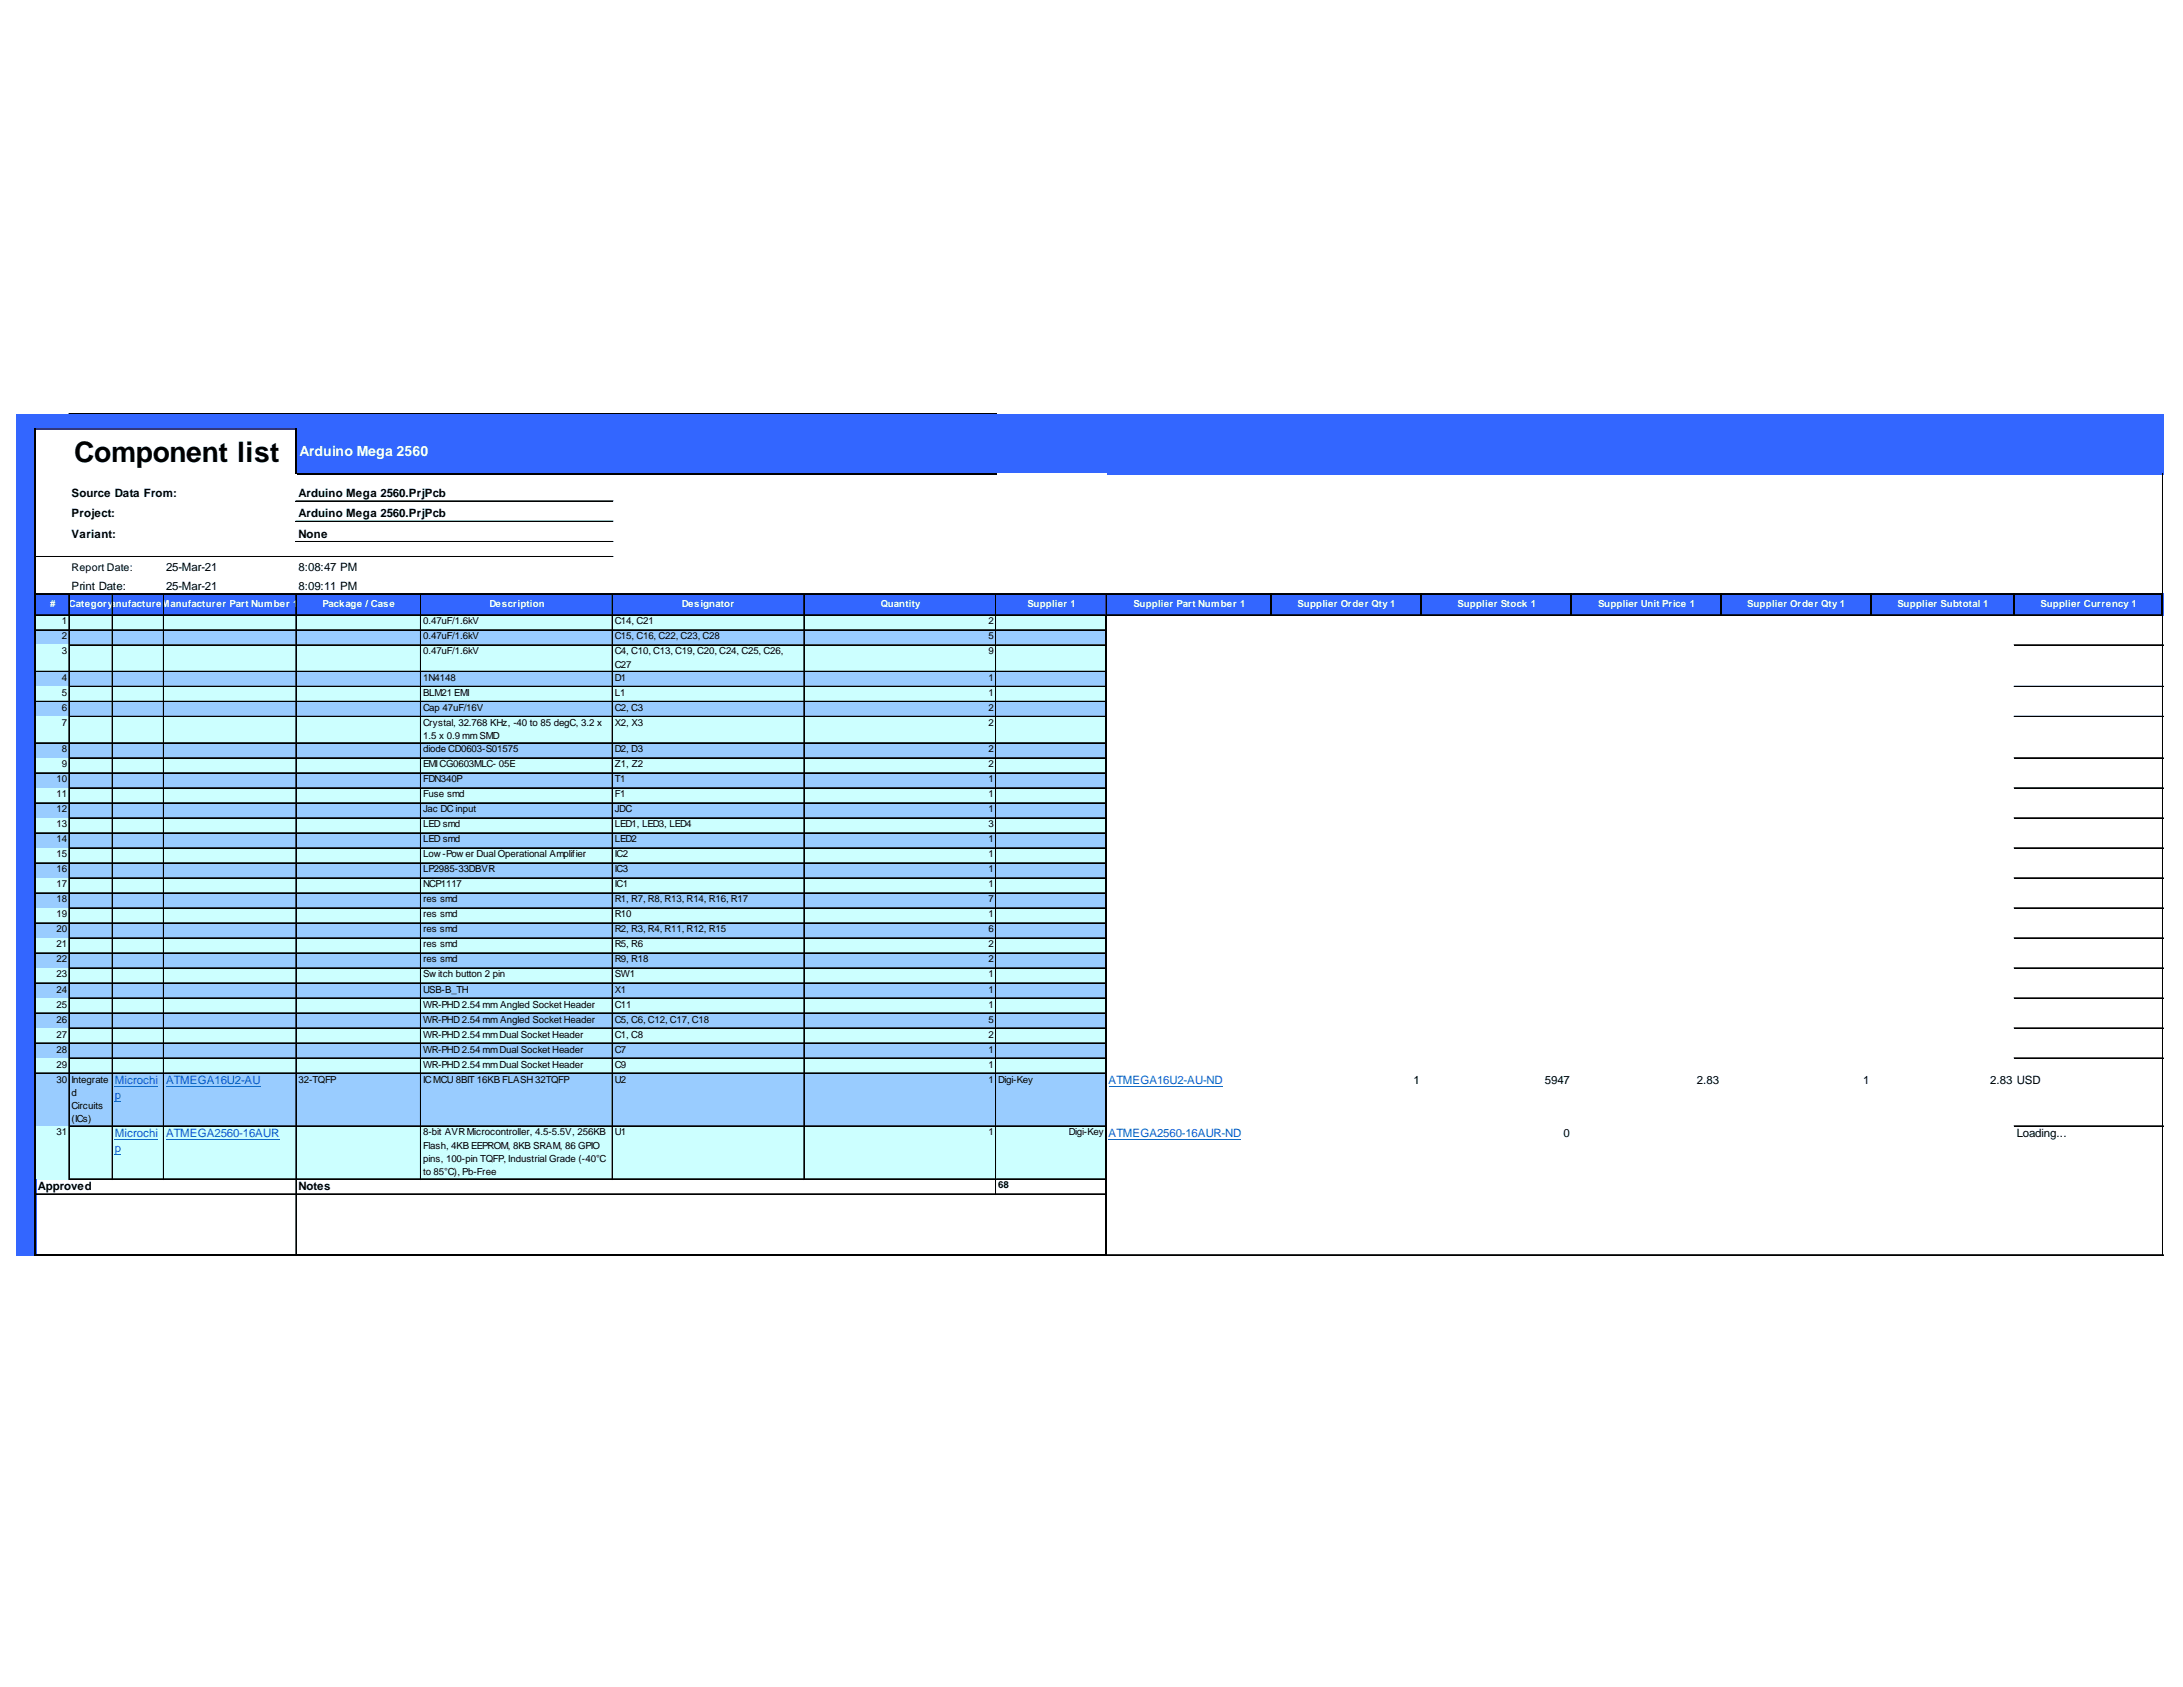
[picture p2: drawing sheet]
<svg xmlns="http://www.w3.org/2000/svg" width="279mm" height="216mm" viewBox="0 0 279 216" stroke-linecap="round" stroke-linejoin="round" font-family="sans-serif">
<defs><g id="words">
<text font-size="3.6" x="9.5" y="59.1">Component list</text>
<text font-size="1.8" fill="#fff" x="38.3" y="58.4">Arduino Mega 2560</text>
<g font-size="1.5">
<text x="9.2" y="63.6">Source Data From:</text>
<text x="38.2" y="63.6">Arduino Mega 2560.PrjPcb</text>
<text x="9.2" y="66.2">Project:</text>
<text x="9.2" y="68.8">Variant:</text>
<text x="38.2" y="66.2">Arduino Mega 2560.PrjPcb</text>
<text x="38.2" y="68.8">None</text>
<text x="9.2" y="75.5">Print Date:</text>
<text x="21.3" y="73.1">25-Mar-21</text>
<text x="21.3" y="75.5">25-Mar-21</text>
<text x="38.2" y="73.1">8:08:47 PM</text>
<text x="38.2" y="75.5">8:09:11 PM</text>
<text x="180.9" y="138.7">1</text>
<text x="197.7" y="138.7">5947</text>
<text x="217.2" y="138.7">2.83</text>
<text x="238.4" y="138.7">1</text>
<text x="254.7" y="138.7">2.83 USD</text>
<text x="200.1" y="145.5">0</text>
<text x="258.1" y="145.5">Loading...</text>
<text x="4.9" y="152.3">Approved</text>
<text x="38.2" y="152.3">Notes</text>
</g>
<g font-size="1.5" fill="#0563c1">
<text x="14.7" y="138.7">Microchi</text>
<text x="14.7" y="140.7">p</text>
<text x="21.3" y="138.7">ATMEGA16U2-AU</text>
<text x="141.9" y="138.7">ATMEGA16U2-AU-ND</text>
<text x="14.7" y="145.5">Microchi</text>
<text x="14.7" y="147.4">p</text>
<text x="21.3" y="145.5">ATMEGA2560-16AUR</text>
<text x="141.9" y="145.5">ATMEGA2560-16AUR-ND</text>
</g>
<text font-size="1.4" x="9.2" y="73.1">Report Date:</text>
<g font-size="1.2" fill="#fff">
<text x="6.4" y="77.7">#</text>
<text x="8.8" y="77.7">CategoMa</text>
<text x="13.2" y="77.7">ry</text>
<text x="14.8" y="77.7">nufactureM1</text>
<text x="20.8" y="77.7">r</text>
<text x="21.8" y="77.7">anufacturer Part Number 1</text>
<text x="41.3" y="77.7">Package / Case</text>
<text x="62.6" y="77.7">Description</text>
<text x="87.3" y="77.7">Designator</text>
<text x="112.7" y="77.7">Quantity</text>
<text x="131.5" y="77.7">Supplier 1</text>
<text x="145.1" y="77.7">Supplier Part Number 1</text>
<text x="166.1" y="77.7">Supplier Order Qty 1</text>
<text x="186.5" y="77.7">Supplier Stock 1</text>
<text x="204.5" y="77.7">Supplier Unit Price 1</text>
<text x="223.6" y="77.7">Supplier Order Qty 1</text>
<text x="242.9" y="77.7">Supplier Subtotal 1</text>
<text x="261.2" y="77.7">Supplier Currency 1</text>
</g>
<g font-size="1.2">
<text x="7.9" y="79.9">1</text>
<text x="7.9" y="81.8">2</text>
<text x="7.9" y="83.8">3</text>
<text x="54.2" y="79.9">0.47uF/1.6kV</text>
<text x="54.2" y="81.8">0.47uF/1.6kV</text>
<text x="54.2" y="83.8">0.47uF/1.6kV</text>
<text x="78.7" y="79.9">C14, C21</text>
<text x="78.7" y="81.8">C15, C16, C22, C23, C28</text>
<text x="78.7" y="83.8">C4, C10, C13, C19, C20, C24, C25, C26,</text>
<text x="126.5" y="79.9">2</text>
<text x="126.5" y="81.8">5</text>
<text x="126.5" y="83.8">9</text>
<text x="7.9" y="87.1">4</text>
<text x="7.9" y="89.1">5</text>
<text x="54.2" y="87.1">1N4148</text>
<text x="54.2" y="89.1">BLM21 EMI</text>
<text x="78.7" y="85.4">C27</text>
<text x="78.7" y="87.1">D1</text>
<text x="78.7" y="89.1">L1</text>
<text x="126.5" y="87.1">1</text>
<text x="126.5" y="89.1">1</text>
<text x="7.9" y="91">6</text>
<text x="7.9" y="92.9">7</text>
<text x="54.2" y="91">Cap 47uF/16V</text>
<text x="54.2" y="92.9">Crystal, 32.768 KHz, -40 to 85 degC, 3.2 x</text>
<text x="54.2" y="94.6">1.5 x 0.9 mmSMD</text>
<text x="78.7" y="91">C2, C3</text>
<text x="78.7" y="92.9">X2, X3</text>
<text x="126.5" y="91">2</text>
<text x="126.5" y="92.9">2</text>
<text x="7.2" y="100.1">10</text>
<text x="7.9" y="96.3">8</text>
<text x="7.9" y="98.2">9</text>
<text x="54.2" y="96.3">diode CD0603-S01575</text>
<text x="54.2" y="98.2">EMICG0603MLC- 05E</text>
<text x="54.2" y="100.1">FDN340P</text>
<text x="78.7" y="96.3">D2, D3</text>
<text x="78.7" y="98.2">Z1, Z2</text>
<text x="78.7" y="100.1">T1</text>
<text x="126.5" y="96.3">2</text>
<text x="126.5" y="98.2">2</text>
<text x="126.5" y="100.1">1</text>
<text x="7.2" y="102.1">11</text>
<text x="7.2" y="104">12</text>
<text x="7.2" y="105.9">13</text>
<text x="7.2" y="107.8">14</text>
<text x="54.2" y="102.1">Fuse smd</text>
<text x="54.2" y="104">Jac DCinput</text>
<text x="54.2" y="105.9">LED smd</text>
<text x="54.2" y="107.8">LED smd</text>
<text x="78.7" y="102.1">F1</text>
<text x="78.7" y="104">JDC</text>
<text x="78.7" y="105.9">LED1, LED3, LED4</text>
<text x="78.7" y="107.8">LED2</text>
<text x="126.5" y="102.1">1</text>
<text x="126.5" y="104">1</text>
<text x="126.5" y="105.9">3</text>
<text x="126.5" y="107.8">1</text>
<text x="7.2" y="109.7">15</text>
<text x="7.2" y="111.7">16</text>
<text x="7.2" y="113.6">17</text>
<text x="54.2" y="109.7">Low -Pow er Dual Operational Amplifier</text>
<text x="54.2" y="111.7">LP2985-33DBVR</text>
<text x="54.2" y="113.6">NCP1117</text>
<text x="78.7" y="109.7">IC2</text>
<text x="78.7" y="111.7">IC3</text>
<text x="78.7" y="113.6">IC1</text>
<text x="126.5" y="109.7">1</text>
<text x="126.5" y="111.7">1</text>
<text x="126.5" y="113.6">1</text>
<text x="7.2" y="115.5">18</text>
<text x="7.2" y="117.4">19</text>
<text x="7.2" y="119.3">20</text>
<text x="54.2" y="115.5">res smd</text>
<text x="54.2" y="117.4">res smd</text>
<text x="54.2" y="119.3">res smd</text>
<text x="78.7" y="115.5">R1, R7, R8, R13, R14, R16, R17</text>
<text x="78.7" y="117.4">R10</text>
<text x="78.7" y="119.3">R2, R3, R4, R11, R12, R15</text>
<text x="126.5" y="115.5">7</text>
<text x="126.5" y="117.4">1</text>
<text x="126.5" y="119.3">6</text>
<text x="7.2" y="121.3">21</text>
<text x="7.2" y="123.2">22</text>
<text x="7.2" y="125.1">23</text>
<text x="54.2" y="121.3">res smd</text>
<text x="54.2" y="123.2">res smd</text>
<text x="54.2" y="125.1">Sw itch button 2 pin</text>
<text x="78.7" y="121.3">R5, R6</text>
<text x="78.7" y="123.2">R9, R18</text>
<text x="78.7" y="125.1">SW1</text>
<text x="126.5" y="121.3">2</text>
<text x="126.5" y="123.2">2</text>
<text x="126.5" y="125.1">1</text>
<text x="7.2" y="127">24</text>
<text x="7.2" y="128.9">25</text>
<text x="7.2" y="130.9">26</text>
<text x="54.2" y="127">USB-B_TH</text>
<text x="54.2" y="128.9">WR-PHD 2.54 mm Angled Socket Header</text>
<text x="54.2" y="130.9">WR-PHD 2.54 mm Angled Socket Header</text>
<text x="78.7" y="127">X1</text>
<text x="78.7" y="128.9">C11</text>
<text x="78.7" y="130.9">C5, C6, C12, C17, C18</text>
<text x="126.5" y="127">1</text>
<text x="126.5" y="128.9">1</text>
<text x="126.5" y="130.9">5</text>
<text x="7.2" y="132.8">27</text>
<text x="7.2" y="134.7">28</text>
<text x="7.2" y="136.6">29</text>
<text x="54.2" y="132.8">WR-PHD 2.54 mmDual Socket Header</text>
<text x="54.2" y="134.7">WR-PHD 2.54 mmDual Socket Header</text>
<text x="54.2" y="136.6">WR-PHD 2.54 mmDual Socket Header</text>
<text x="78.7" y="132.8">C1, C8</text>
<text x="78.7" y="134.7">C7</text>
<text x="78.7" y="136.6">C9</text>
<text x="126.5" y="132.8">2</text>
<text x="126.5" y="134.7">1</text>
<text x="126.5" y="136.6">1</text>
<text x="7.2" y="138.5">30</text>
<text x="9.2" y="138.5">Integrate</text>
<text x="9.2" y="140.2">d</text>
<text x="9.2" y="141.9">Circuits</text>
<text x="9.2" y="143.6">(ICs)</text>
<text x="38.2" y="138.5">32-TQFP</text>
<text x="54.2" y="138.5">ICMCU 8BIT 16KB FLASH 32TQFP</text>
<text x="78.7" y="138.5">U2</text>
<text x="126.5" y="138.5">1</text>
<text x="127.8" y="138.5">Digi-Key</text>
<text x="7.2" y="145.3">31</text>
<text x="54.2" y="145.3">8-bit AVRMicrocontroller, 4.5-5.5V, 256KB</text>
<text x="54.2" y="147">Flash, 4KB EEPROM, 8KB SRAM, 86 GPIO</text>
<text x="54.2" y="148.7">pins, 100-pin TQFP, Industrial Grade (-40°C</text>
<text x="78.7" y="145.3">U1</text>
<text x="126.5" y="145.3">1</text>
<text x="136.8" y="145.3">Digi-Key</text>
<text x="54.2" y="150.4">to 85°C), Pb-Free</text>
<text x="127.8" y="152.1">68</text>
</g>
</g></defs>
<g fill="#36f">
<path d="M2.1 53h274.8v2.1h-274.8z"/>
<path d="M2.1 55h2.5v5.7h-2.5z"/>
</g>
<path d="M4.5 55h33.5v5.7h-33.5z" fill="#fff"/>
<g fill="#36f">
<path d="M37.9 55h239v5.7h-239z"/>
<path d="M2.1 60.6h2.5v15.5h-2.5z"/>
</g>
<path d="M4.5 60.6h137.2v15.5h-137.2z" fill="#fff"/>
<g fill="#36f">
<path d="M2.1 76h274.8v2.8h-274.8z"/>
<path d="M2.1 78.7h2.5v2h-2.5z"/>
</g>
<path d="M4.5 78.7h137.2v2h-137.2z" fill="#cff"/>
<path d="M2.1 80.6h2.5v2h-2.5z" fill="#36f"/>
<path d="M4.5 80.6h137.2v2h-137.2z" fill="#9cf"/>
<path d="M2.1 82.5h2.5v3.5h-2.5z" fill="#36f"/>
<path d="M4.5 82.5h137.2v3.5h-137.2z" fill="#cff"/>
<path d="M2.1 85.9h2.5v2h-2.5z" fill="#36f"/>
<path d="M4.5 85.9h137.2v2h-137.2z" fill="#9cf"/>
<path d="M2.1 87.8h2.5v2.1h-2.5z" fill="#36f"/>
<path d="M4.5 87.8h137.2v2.1h-137.2z" fill="#cff"/>
<path d="M2.1 89.7h2.5v2.1h-2.5z" fill="#36f"/>
<path d="M4.5 89.7h137.2v2.1h-137.2z" fill="#9cf"/>
<path d="M2.1 91.7h2.5v3.5h-2.5z" fill="#36f"/>
<path d="M4.5 91.7h137.2v3.5h-137.2z" fill="#cff"/>
<path d="M2.1 95.1h2.5v2h-2.5z" fill="#36f"/>
<path d="M4.5 95.1h137.2v2h-137.2z" fill="#9cf"/>
<path d="M2.1 97h2.5v2h-2.5z" fill="#36f"/>
<path d="M4.5 97h137.2v2h-137.2z" fill="#cff"/>
<path d="M2.1 98.9h2.5v2h-2.5z" fill="#36f"/>
<path d="M4.5 98.9h137.2v2h-137.2z" fill="#9cf"/>
<path d="M2.1 100.8h2.5v2h-2.5z" fill="#36f"/>
<path d="M4.5 100.8h137.2v2h-137.2z" fill="#cff"/>
<path d="M2.1 102.7h2.5v2.1h-2.5z" fill="#36f"/>
<path d="M4.5 102.7h137.2v2.1h-137.2z" fill="#9cf"/>
<path d="M2.1 104.7h2.5v2h-2.5z" fill="#36f"/>
<path d="M4.5 104.7h137.2v2h-137.2z" fill="#cff"/>
<path d="M2.1 106.6h2.5v2h-2.5z" fill="#36f"/>
<path d="M4.5 106.6h137.2v2h-137.2z" fill="#9cf"/>
<path d="M2.1 108.5h2.5v2h-2.5z" fill="#36f"/>
<path d="M4.5 108.5h137.2v2h-137.2z" fill="#cff"/>
<path d="M2.1 110.4h2.5v2.1h-2.5z" fill="#36f"/>
<path d="M4.5 110.4h137.2v2.1h-137.2z" fill="#9cf"/>
<path d="M2.1 112.3h2.5v2.1h-2.5z" fill="#36f"/>
<path d="M4.5 112.3h137.2v2.1h-137.2z" fill="#cff"/>
<path d="M2.1 114.3h2.5v2h-2.5z" fill="#36f"/>
<path d="M4.5 114.3h137.2v2h-137.2z" fill="#9cf"/>
<path d="M2.1 116.2h2.5v2h-2.5z" fill="#36f"/>
<path d="M4.5 116.2h137.2v2h-137.2z" fill="#cff"/>
<path d="M2.1 118.1h2.5v2h-2.5z" fill="#36f"/>
<path d="M4.5 118.1h137.2v2h-137.2z" fill="#9cf"/>
<path d="M2.1 120h2.5v2.1h-2.5z" fill="#36f"/>
<path d="M4.5 120h137.2v2.1h-137.2z" fill="#cff"/>
<path d="M2.1 121.9h2.5v2.1h-2.5z" fill="#36f"/>
<path d="M4.5 121.9h137.2v2.1h-137.2z" fill="#9cf"/>
<path d="M2.1 123.9h2.5v2h-2.5z" fill="#36f"/>
<path d="M4.5 123.9h137.2v2h-137.2z" fill="#cff"/>
<path d="M2.1 125.8h2.5v2h-2.5z" fill="#36f"/>
<path d="M4.5 125.8h137.2v2h-137.2z" fill="#9cf"/>
<path d="M2.1 127.7h2.5v2h-2.5z" fill="#36f"/>
<path d="M4.5 127.7h137.2v2h-137.2z" fill="#cff"/>
<path d="M2.1 129.6h2.5v2.1h-2.5z" fill="#36f"/>
<path d="M4.5 129.6h137.2v2.1h-137.2z" fill="#9cf"/>
<path d="M2.1 131.5h2.5v2.1h-2.5z" fill="#36f"/>
<path d="M4.5 131.5h137.2v2.1h-137.2z" fill="#cff"/>
<path d="M2.1 133.5h2.5v2h-2.5z" fill="#36f"/>
<path d="M4.5 133.5h137.2v2h-137.2z" fill="#9cf"/>
<path d="M2.1 135.4h2.5v2h-2.5z" fill="#36f"/>
<path d="M4.5 135.4h137.2v2h-137.2z" fill="#cff"/>
<path d="M2.1 137.3h2.5v6.9h-2.5z" fill="#36f"/>
<path d="M4.5 137.3h137.2v6.9h-137.2z" fill="#9cf"/>
<path d="M2.1 144.1h2.5v6.9h-2.5z" fill="#36f"/>
<path d="M4.5 144.1h137.2v6.9h-137.2z" fill="#cff"/>
<path d="M2.1 150.9h2.5v2h-2.5z" fill="#36f"/>
<path d="M127.4 150.9h14.3v2h-14.3z" fill="#fff"/>
<path d="M2.1 152.8h2.5v7.9h-2.5z" fill="#36f"/>
<path d="M14.7 139.1h5.5" fill="none" stroke="#0563c1" stroke-width=".13"/>
<path d="M14.7 140.9h.8v.1h-.8z" fill="#0563c1"/>
<path d="M21.3 139.1h12M141.9 139.1h14.6M14.7 145.8h5.5" fill="none" stroke="#0563c1" stroke-width=".13"/>
<path d="M14.7 147.7h.8v.1h-.8z" fill="#0563c1"/>
<path d="M21.3 145.8h14.4M141.9 145.8h16.9" fill="none" stroke="#0563c1" stroke-width=".13"/>
<path d="M4.5 54.8v105.9M37.9 54.8v5.9M38 60.6h89.5M141.6 78.7v82M162.7 76v2.8M181.9 76v2.8M201.1 76v2.8M220.2 76v2.8M239.5 76v2.8M257.8 76v2.8M276.8 76v2.8M4.6 160.6h137.1" fill="none" stroke="#000" stroke-width=".23"/>
<g fill="none" stroke="#000" stroke-width=".13">
<path d="M8.8 52.9h118.7M8.8 53h118.7M4.6 76h158M4.6 78.7h136.8M4.6 71.2h73.9M4.6 71.3h73.9M8.8 76.1v74.9M8.9 76.1v74.9M14.4 76.1v74.9M20.9 76.1v74.9M21 76.1v74.9M37.9 76.1v84.4"/>
<path d="M37.9 64.1h40.6M37.9 64.2h40.6M37.9 66.7h40.6M37.9 66.8h40.6M37.9 69.3h40.6M37.9 69.4h40.6M53.8 76.1v74.9M53.9 76.1v74.9M78.3 76.1v74.9M78.4 76.1v74.9M102.9 76.1v74.9M127.4 76.1v76.8"/>
<path d="M127.5 76.1v76.8M141.6 76.1v2.6M141.7 78.7h20.9M162.8 76h19M162.8 78.7h19M182 76h19M182 78.7h19M201.2 76h18.9M201.2 78.7h18.9M220.4 76h19M220.4 78.7h19M239.6 76h18.1"/>
<path d="M239.6 78.7h18.1M257.9 76h18.8M257.9 78.7h18.8M276.8 60.6v15.4M276.8 78.8v81.9M4.6 80.6h4.2M4.6 80.7h4.2M4.6 85.9h4.2M4.6 86h4.2M4.6 89.7h4.2M4.6 89.8h4.2M4.6 95.1h4.2"/>
<path d="M4.6 98.9h4.2M4.6 99h4.2M8.9 80.6h5.5M8.9 80.7h5.5M8.9 82.5h5.5M8.9 82.6h5.5M8.9 85.9h5.5M8.9 86h5.5M8.9 87.8h5.5M8.9 87.9h5.5M8.9 89.7h5.5M8.9 89.8h5.5"/>
<path d="M8.9 91.7h5.5M8.9 95.1h5.5M8.9 97h5.5M8.9 98.9h5.5M8.9 99h5.5M14.5 80.6h6.4M14.5 80.7h6.4M14.5 82.5h6.4M14.5 82.6h6.4M14.5 85.9h6.4M14.5 86h6.4M14.5 87.8h6.4"/>
<path d="M14.5 87.9h6.4M14.5 89.7h6.4M14.5 89.8h6.4M14.5 91.7h6.4M14.5 95.1h6.4M14.5 97h6.4M14.5 98.9h6.4M14.5 99h6.4M21 80.6h16.9M21 80.7h16.9M21 82.5h16.9M21 82.6h16.9"/>
<path d="M21 85.9h16.9M21 86h16.9M21 87.8h16.9M21 87.9h16.9M21 89.7h16.9M21 89.8h16.9M21 91.7h16.9M21 95.1h16.9M21 97h16.9M21 98.9h16.9M21 99h16.9M38 80.6h15.8"/>
<path d="M38 80.7h15.8M38 82.5h15.8M38 82.6h15.8M38 85.9h15.8M38 86h15.8M38 87.8h15.8M38 87.9h15.8M38 89.7h15.8M38 89.8h15.8M38 91.7h15.8M38 95.1h15.8M38 97h15.8"/>
<path d="M38 98.9h15.8M38 99h15.8M53.9 80.6h24.4M53.9 80.7h24.4M53.9 82.5h24.4M53.9 82.6h24.4M53.9 85.9h24.4M53.9 86h24.4M53.9 87.8h24.4M53.9 87.9h24.4M53.9 89.7h24.4M53.9 89.8h24.4"/>
<path d="M53.9 91.7h24.4M53.9 95.1h24.4M53.9 97h24.4M53.9 98.9h24.4M53.9 99h24.4M78.5 80.6h24.4M78.5 80.7h24.4M78.5 82.5h24.4M78.5 82.6h24.4M78.5 85.9h24.4M78.5 86h24.4M78.5 87.8h24.4"/>
<path d="M78.5 87.9h24.4M78.5 89.7h24.4M78.5 89.8h24.4M78.5 91.7h24.4M78.5 95.1h24.4M78.5 97h24.4M78.5 98.9h24.4M78.5 99h24.4M103 80.6h24.4M103 80.7h24.4M103 82.5h24.4M103 82.6h24.4"/>
<path d="M103 85.9h24.4M103 86h24.4M103 87.8h24.4M103 87.9h24.4M103 89.7h24.4M103 89.8h24.4M103 91.7h24.4M103 95.1h24.4M103 97h24.4M103 98.9h24.4M103 99h24.4M127.5 80.6h13.9"/>
<path d="M127.5 80.7h13.9M127.5 82.5h13.9M127.5 82.6h13.9M127.5 85.9h13.9M127.5 86h13.9M127.5 87.8h13.9M127.5 87.9h13.9M127.5 89.7h13.9M127.5 89.8h13.9M127.5 91.7h13.9M127.5 95.1h13.9M127.5 97h13.9"/>
<path d="M127.5 98.9h13.9M127.5 99h13.9M257.8 82.5h19.1M257.8 82.6h19.1M257.8 87.8h19.1M257.8 87.9h19.1M257.8 91.7h19.1M257.8 97h19.1M4.6 102.7h4.2M4.6 102.8h4.2M4.6 106.6h4.2M4.6 110.4h4.2"/>
<path d="M4.6 110.5h4.2M4.6 114.3h4.2M4.6 118.1h4.2M4.6 118.2h4.2M8.9 100.8h5.5M8.9 100.9h5.5M8.9 102.7h5.5M8.9 102.8h5.5M8.9 104.7h5.5M8.9 106.6h5.5M8.9 108.5h5.5M8.9 108.6h5.5"/>
<path d="M8.9 110.4h5.5M8.9 110.5h5.5M8.9 112.3h5.5M8.9 112.4h5.5M8.9 114.3h5.5M8.9 116.2h5.5M8.9 118.1h5.5M8.9 118.2h5.5M14.5 100.8h6.4M14.5 100.9h6.4M14.5 102.7h6.4M14.5 102.8h6.4"/>
<path d="M14.5 104.7h6.4M14.5 106.6h6.4M14.5 108.5h6.4M14.5 108.6h6.4M14.5 110.4h6.4M14.5 110.5h6.4M14.5 112.3h6.4M14.5 112.4h6.4M14.5 114.3h6.4M14.5 116.2h6.4M14.5 118.1h6.4M14.5 118.2h6.4"/>
<path d="M21 100.8h16.9M21 100.9h16.9M21 102.7h16.9M21 102.8h16.9M21 104.7h16.9M21 106.6h16.9M21 108.5h16.9M21 108.6h16.9M21 110.4h16.9M21 110.5h16.9M21 112.3h16.9M21 112.4h16.9"/>
<path d="M21 114.3h16.9M21 116.2h16.9M21 118.1h16.9M21 118.2h16.9M38 100.8h15.8M38 100.9h15.8M38 102.7h15.8M38 102.8h15.8M38 104.7h15.8M38 106.6h15.8M38 108.5h15.8M38 108.6h15.8"/>
<path d="M38 110.4h15.8M38 110.5h15.8M38 112.3h15.8M38 112.4h15.8M38 114.3h15.8M38 116.2h15.8M38 118.1h15.8M38 118.2h15.8M53.9 100.8h24.4M53.9 100.9h24.4M53.9 102.7h24.4M53.9 102.8h24.4"/>
<path d="M53.9 104.7h24.4M53.9 106.6h24.4M53.9 108.5h24.4M53.9 108.6h24.4M53.9 110.4h24.4M53.9 110.5h24.4M53.9 112.3h24.4M53.9 112.4h24.4M53.9 114.3h24.4M53.9 116.2h24.4M53.9 118.1h24.4M53.9 118.2h24.4"/>
<path d="M78.5 100.8h24.4M78.5 100.9h24.4M78.5 102.7h24.4M78.5 102.8h24.4M78.5 104.7h24.4M78.5 106.6h24.4M78.5 108.5h24.4M78.5 108.6h24.4M78.5 110.4h24.4M78.5 110.5h24.4M78.5 112.3h24.4M78.5 112.4h24.4"/>
<path d="M78.5 114.3h24.4M78.5 116.2h24.4M78.5 118.1h24.4M78.5 118.2h24.4M103 100.8h24.4M103 100.9h24.4M103 102.7h24.4M103 102.8h24.4M103 104.7h24.4M103 106.6h24.4M103 108.5h24.4M103 108.6h24.4"/>
<path d="M103 110.4h24.4M103 110.5h24.4M103 112.3h24.4M103 112.4h24.4M103 114.3h24.4M103 116.2h24.4M103 118.1h24.4M103 118.2h24.4M127.5 100.8h13.9M127.5 100.9h13.9M127.5 102.7h13.9M127.5 102.8h13.9"/>
<path d="M127.5 104.7h13.9M127.5 106.6h13.9M127.5 108.5h13.9M127.5 108.6h13.9M127.5 110.4h13.9M127.5 110.5h13.9M127.5 112.3h13.9M127.5 112.4h13.9M127.5 114.3h13.9M127.5 116.2h13.9M127.5 118.1h13.9M127.5 118.2h13.9"/>
<path d="M257.8 100.8h19.1M257.8 100.9h19.1M257.8 104.7h19.1M257.8 108.5h19.1M257.8 108.6h19.1M257.8 112.3h19.1M257.8 112.4h19.1M257.8 116.2h19.1M4.6 121.9h4.2M4.6 122h4.2M4.6 125.8h4.2M4.6 129.6h4.2"/>
<path d="M4.6 129.7h4.2M4.6 133.5h4.2M4.6 137.3h4.2M4.6 137.4h4.2M8.9 120h5.5M8.9 120.1h5.5M8.9 121.9h5.5M8.9 122h5.5M8.9 123.9h5.5M8.9 125.8h5.5M8.9 127.7h5.5M8.9 127.8h5.5"/>
<path d="M8.9 129.6h5.5M8.9 129.7h5.5M8.9 131.5h5.5M8.9 131.6h5.5M8.9 133.5h5.5M8.9 135.4h5.5M8.9 137.3h5.5M8.9 137.4h5.5M14.5 120h6.4M14.5 120.1h6.4M14.5 121.9h6.4M14.5 122h6.4"/>
<path d="M14.5 123.9h6.4M14.5 125.8h6.4M14.5 127.7h6.4M14.5 127.8h6.4M14.5 129.6h6.4M14.5 129.7h6.4M14.5 131.5h6.4M14.5 131.6h6.4M14.5 133.5h6.4M14.5 135.4h6.4M14.5 137.3h6.4M14.5 137.4h6.4"/>
<path d="M21 120h16.9M21 120.1h16.9M21 121.9h16.9M21 122h16.9M21 123.9h16.9M21 125.8h16.9M21 127.7h16.9M21 127.8h16.9M21 129.6h16.9M21 129.7h16.9M21 131.5h16.9M21 131.6h16.9"/>
<path d="M21 133.5h16.9M21 135.4h16.9M21 137.3h16.9M21 137.4h16.9M38 120h15.8M38 120.1h15.8M38 121.9h15.8M38 122h15.8M38 123.9h15.8M38 125.8h15.8M38 127.7h15.8M38 127.8h15.8"/>
<path d="M38 129.6h15.8M38 129.7h15.8M38 131.5h15.8M38 131.6h15.8M38 133.5h15.8M38 135.4h15.8M38 137.3h15.8M38 137.4h15.8M53.9 120h24.4M53.9 120.1h24.4M53.9 121.9h24.4M53.9 122h24.4"/>
<path d="M53.9 123.9h24.4M53.9 125.8h24.4M53.9 127.7h24.4M53.9 127.8h24.4M53.9 129.6h24.4M53.9 129.7h24.4M53.9 131.5h24.4M53.9 131.6h24.4M53.9 133.5h24.4M53.9 135.4h24.4M53.9 137.3h24.4M53.9 137.4h24.4"/>
<path d="M78.5 120h24.4M78.5 120.1h24.4M78.5 121.9h24.4M78.5 122h24.4M78.5 123.9h24.4M78.5 125.8h24.4M78.5 127.7h24.4M78.5 127.8h24.4M78.5 129.6h24.4M78.5 129.7h24.4M78.5 131.5h24.4M78.5 131.6h24.4"/>
<path d="M78.5 133.5h24.4M78.5 135.4h24.4M78.5 137.3h24.4M78.5 137.4h24.4M103 120h24.4M103 120.1h24.4M103 121.9h24.4M103 122h24.4M103 123.9h24.4M103 125.8h24.4M103 127.7h24.4M103 127.8h24.4"/>
<path d="M103 129.6h24.4M103 129.7h24.4M103 131.5h24.4M103 131.6h24.4M103 133.5h24.4M103 135.4h24.4M103 137.3h24.4M103 137.4h24.4M127.5 120h13.9M127.5 120.1h13.9M127.5 121.9h13.9M127.5 122h13.9"/>
<path d="M127.5 123.9h13.9M127.5 125.8h13.9M127.5 127.7h13.9M127.5 127.8h13.9M127.5 129.6h13.9M127.5 129.7h13.9M127.5 131.5h13.9M127.5 131.6h13.9M127.5 133.5h13.9M127.5 135.4h13.9M127.5 137.3h13.9M127.5 137.4h13.9"/>
<path d="M257.8 120h19.1M257.8 120.1h19.1M257.8 123.9h19.1M257.8 127.7h19.1M257.8 127.8h19.1M257.8 131.5h19.1M257.8 131.6h19.1M257.8 135.4h19.1M4.6 152.8h136.8M8.9 144.1h5.5M8.9 150.9h5.5M14.5 144.1h6.4"/>
<path d="M14.5 150.9h39.3M21 144.1h16.9M38 144.1h15.8M53.9 144.1h24.4M53.9 150.9h24.4M78.5 144.1h24.4M78.5 150.9h24.4M103 144.1h24.4M103 150.9h24.4M127.5 144.1h13.9M127.5 150.9h13.9M257.8 144.1h19.1"/>
<path d="M141.7 160.6h135.2"/>
</g>
<path d="M4.6 55h33.2" fill="none" stroke="#339" stroke-width=".23"/>
<use href="#words"/>
</svg>
